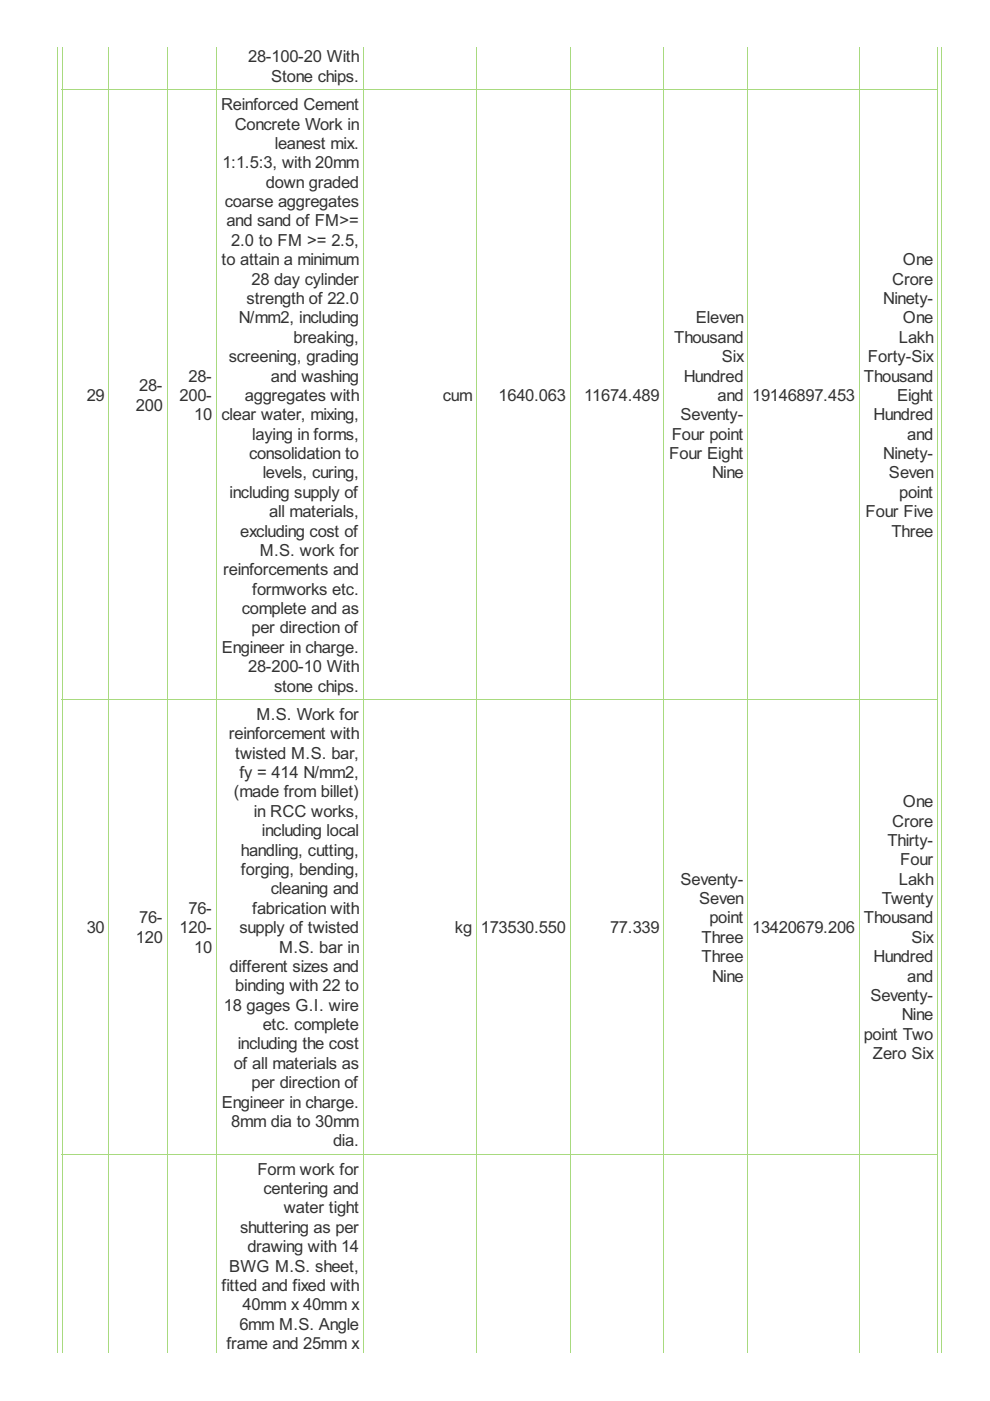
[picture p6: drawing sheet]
<svg xmlns="http://www.w3.org/2000/svg" width="210mm" height="297mm" viewBox="0 0 210 297" stroke-linecap="round" stroke-linejoin="round" font-family="sans-serif">
<defs><g id="words">
<g font-size="3.9" fill="#333">
<text x="52.6" y="13.2">28-100-20 With</text>
<text x="57.5" y="17.4">Stone chips.</text>
<text x="46.9" y="23.3">Reinforced Cement</text>
<text x="49.8" y="27.5">Concrete Work in</text>
<text x="47.2" y="35.7">1:1.5:3, with 20mm</text>
<text x="58.3" y="31.6">leanest mix.</text>
<text x="56.4" y="39.8">down graded</text>
<text x="47.7" y="43.9">coarse aggregates</text>
<text x="48" y="48">and sand of FM&gt;=</text>
<text x="49" y="52.1">2.0 to FM &gt;= 2.5,</text>
<text x="47" y="56.2">to attain a minimum</text>
<text x="191.4" y="56.2">One</text>
<text x="52.3" y="64.4">strength of 22.0</text>
<text x="53.3" y="60.3">28 day cylinder</text>
<text x="187.3" y="64.4">Ninety-</text>
<text x="189.2" y="60.3">Crore</text>
<text x="50.6" y="68.6">N/mm2, including</text>
<text x="147.6" y="68.6">Eleven</text>
<text x="191.4" y="68.6">One</text>
<text x="48.5" y="76.8">screening, grading</text>
<text x="62.2" y="72.7">breaking,</text>
<text x="142.9" y="72.7">Thousand</text>
<text x="153" y="76.8">Six</text>
<text x="184" y="76.8">Forty-Six</text>
<text x="190.5" y="72.7">Lakh</text>
<text x="29.5" y="82.9">28-</text>
<text x="40" y="80.9">28-</text>
<text x="57.4" y="80.9">and washing</text>
<text x="145" y="80.9">Hundred</text>
<text x="183.2" y="80.9">Thousand</text>
<text x="18.4" y="85">29</text>
<text x="28.8" y="87.1">200</text>
<text x="38.1" y="85">200-</text>
<text x="41.2" y="89.1">10</text>
<text x="47" y="89.1">clear water, mixing,</text>
<text x="51.9" y="85">aggregates with</text>
<text x="93.9" y="85">cum</text>
<text x="105.7" y="85">1640.063</text>
<text x="123.9" y="85">11674.489</text>
<text x="144.3" y="89.1">Seventy-</text>
<text x="152.1" y="85">and</text>
<text x="159.5" y="85">19146897.453</text>
<text x="185.2" y="89.1">Hundred</text>
<text x="190.2" y="85">Eight</text>
<text x="53.5" y="93.2">laying in forms,</text>
<text x="142.4" y="93.2">Four point</text>
<text x="192.4" y="93.2">and</text>
<text x="52.8" y="97.3">consolidation to</text>
<text x="55.7" y="101.4">levels, curing,</text>
<text x="141.9" y="97.3">Four Eight</text>
<text x="151" y="101.4">Nine</text>
<text x="187.3" y="97.3">Ninety-</text>
<text x="188.5" y="101.4">Seven</text>
<text x="48.7" y="105.5">including supply of</text>
<text x="190.7" y="105.5">point</text>
<text x="50.9" y="113.8">excluding cost of</text>
<text x="57.1" y="109.7">all materials,</text>
<text x="183.5" y="109.7">Four Five</text>
<text x="189" y="113.8">Three</text>
<text x="55.1" y="117.9">M.S. work for</text>
<text x="47.3" y="122">reinforcements and</text>
<text x="51.3" y="130.2">complete and as</text>
<text x="53.5" y="126.1">formworks etc.</text>
<text x="53.3" y="134.3">per direction of</text>
<text x="47" y="138.4">Engineer in charge.</text>
<text x="52.6" y="142.5">28-200-10 With</text>
<text x="58.1" y="146.6">stone chips.</text>
<text x="54.4" y="152.6">M.S. Work for</text>
<text x="48.5" y="156.7">reinforcement with</text>
<text x="49.9" y="160.9">twisted M.S. bar,</text>
<text x="50.7" y="165">fy = 414 N/mm2,</text>
<text x="49.5" y="169.1">(made from billet)</text>
<text x="53.8" y="173.2">in RCC works,</text>
<text x="191.4" y="171.1">One</text>
<text x="55.5" y="177.3">including local</text>
<text x="188.1" y="179.4">Thirty-</text>
<text x="189.2" y="175.2">Crore</text>
<text x="51.1" y="181.4">handling, cutting,</text>
<text x="51.1" y="185.5">forging, bending,</text>
<text x="190.9" y="183.5">Four</text>
<text x="57.4" y="189.6">cleaning and</text>
<text x="144.3" y="187.6">Seventy-</text>
<text x="148.2" y="191.7">Seven</text>
<text x="186.9" y="191.7">Twenty</text>
<text x="190.5" y="187.6">Lakh</text>
<text x="18.4" y="197.8">30</text>
<text x="29.5" y="195.8">76-</text>
<text x="38.1" y="197.8">120-</text>
<text x="40" y="193.7">76-</text>
<text x="50.7" y="197.8">supply of twisted</text>
<text x="53.5" y="193.7">fabrication with</text>
<text x="96.5" y="197.8">kg</text>
<text x="101.9" y="197.8">173530.550</text>
<text x="129.3" y="197.8">77.339</text>
<text x="150.4" y="195.8">point</text>
<text x="159.5" y="197.8">13420679.206</text>
<text x="183.2" y="195.8">Thousand</text>
<text x="28.8" y="199.9">120</text>
<text x="41.2" y="202">10</text>
<text x="59.2" y="202">M.S. bar in</text>
<text x="148.8" y="199.9">Three</text>
<text x="193.3" y="199.9">Six</text>
<text x="48.7" y="206.1">different sizes and</text>
<text x="148.8" y="204">Three</text>
<text x="151" y="208.1">Nine</text>
<text x="185.2" y="204">Hundred</text>
<text x="192.4" y="208.1">and</text>
<text x="47.5" y="214.3">18 gages G.I. wire</text>
<text x="49.9" y="210.2">binding with 22 to</text>
<text x="184.5" y="212.2">Seventy-</text>
<text x="55.7" y="218.4">etc. complete</text>
<text x="183.1" y="220.4">point Two</text>
<text x="191.2" y="216.3">Nine</text>
<text x="49.5" y="226.6">of all materials as</text>
<text x="50.4" y="222.5">including the cost</text>
<text x="185.1" y="224.6">Zero Six</text>
<text x="53.3" y="230.7">per direction of</text>
<text x="47" y="234.8">Engineer in charge.</text>
<text x="49" y="238.9">8mm dia to 30mm</text>
<text x="70.6" y="243.1">dia.</text>
<text x="54.6" y="249">Form work for</text>
<text x="55.9" y="253.2">centering and</text>
<text x="60.2" y="257.3">water tight</text>
<text x="50.9" y="261.4">shuttering as per</text>
<text x="48.6" y="269.6">BWG M.S. sheet,</text>
<text x="52.5" y="265.5">drawing with 14</text>
<text x="47" y="273.7">fitted and fixed with</text>
<text x="50.7" y="281.9">6mm M.S. Angle</text>
<text x="51.4" y="277.8">40mm x 40mm x</text>
<text x="48" y="286">frame and 25mm x</text>
</g>
</g></defs>
<g fill="none" stroke="#a8da7f" stroke-width=".21">
<path d="M12.1 9.9v276.9M13.1 19h185.8M13.2 9.9v276.9M23.1 9.9v276.9M35.4 9.9v276.9M45.9 9.9v276.9M77 9.9v276.9M101 9.9v276.9M120.9 9.9v276.9M140.7 9.9v276.9M158.5 9.9v276.9M182.2 9.9v276.9"/>
<path d="M198.8 9.9v276.9M199.6 9.9v276.9M13.1 148.3h185.8M13.1 244.7h185.8"/>
</g>
<use href="#words"/>
</svg>
